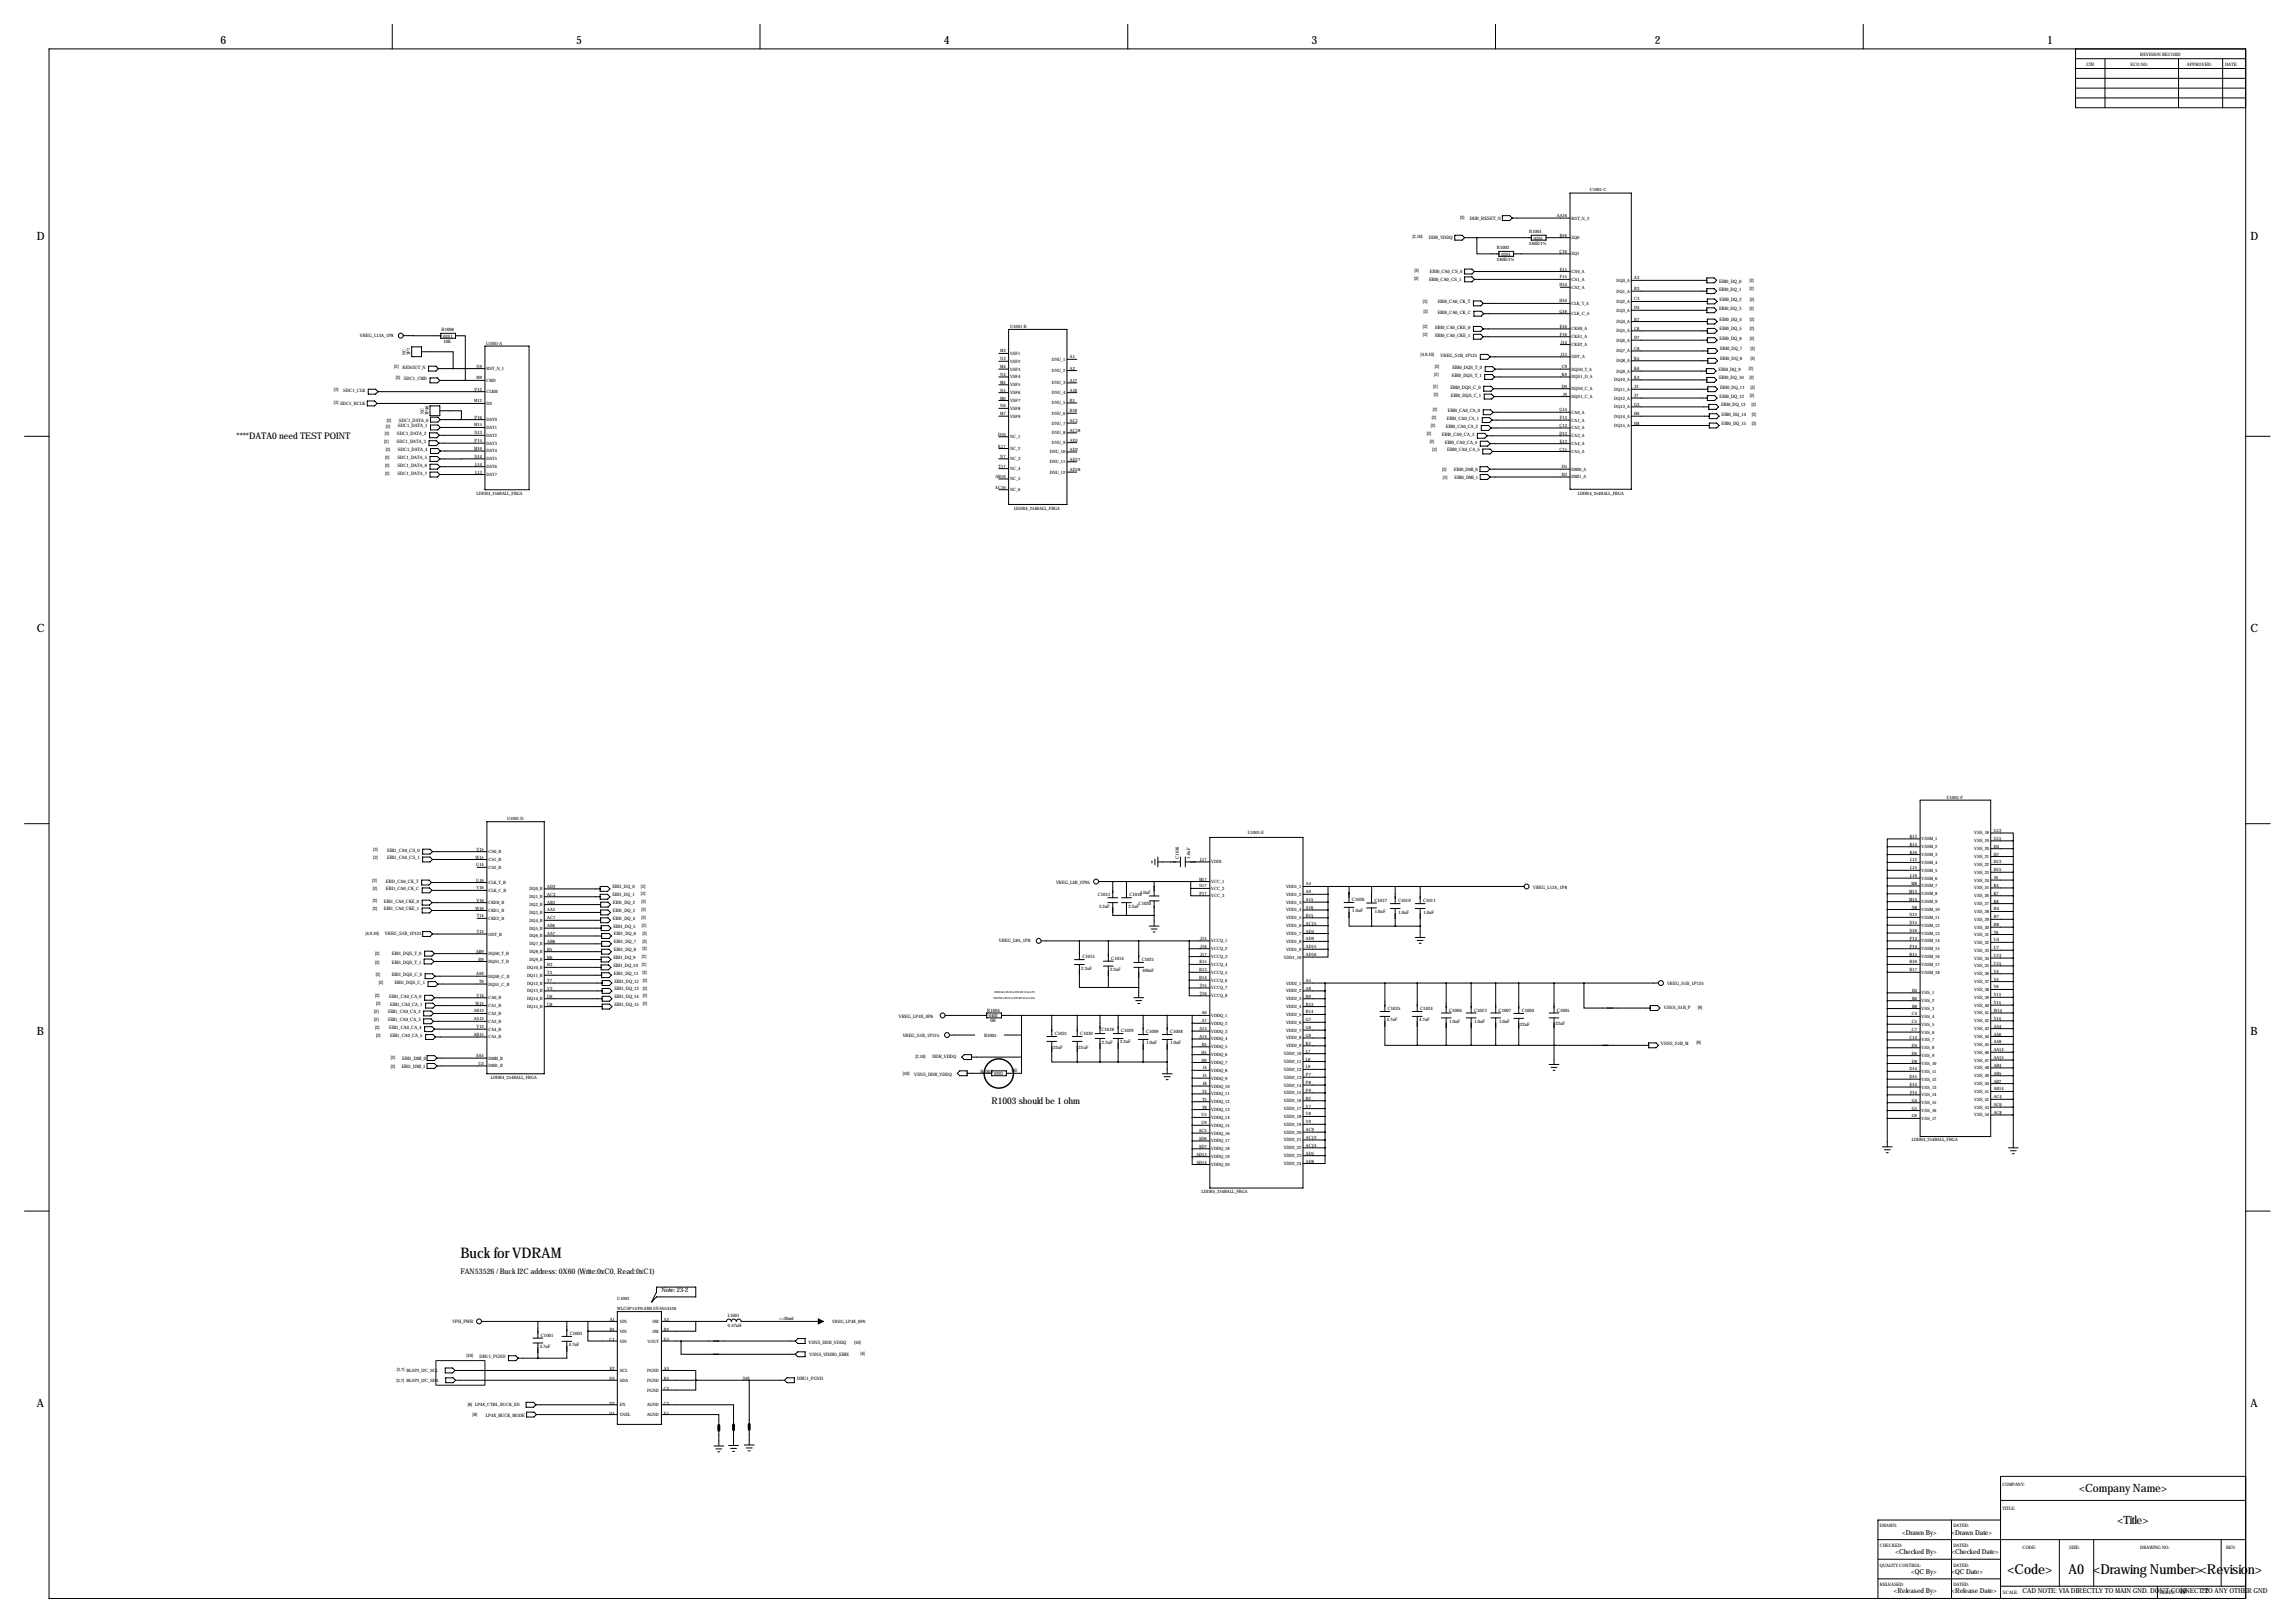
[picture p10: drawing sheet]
<svg xmlns="http://www.w3.org/2000/svg" width="1189mm" height="841mm" viewBox="0 0 1189 841" stroke-linecap="round" stroke-linejoin="round" font-family="sans-serif">
<defs><g id="words">
<text font-size="7.6" x="239" y="652">Buck for VDRAM</text>
<g font-size="7.1">
<text x="1040" y="815">&lt;Code&gt;</text>
<text x="1072" y="815">A0 &lt;Drawing Number&gt;&lt;Revision&gt;</text>
</g>
<g font-size="5.9">
<text x="114" y="23">6</text>
<text x="298" y="23">5</text>
<text x="489" y="23">4</text>
<text x="679" y="23">3</text>
<text x="857" y="23">2</text>
<text x="1060" y="23">1</text>
<text x="19" y="124">D</text>
<text x="1166" y="124">D</text>
<text x="19" y="328">C</text>
<text x="1166" y="328">C</text>
<text x="19" y="536">B</text>
<text x="1166" y="536">B</text>
<text x="19" y="729">A</text>
<text x="1166" y="729">A</text>
<text x="1077" y="773">&lt;Company Name&gt;</text>
<text x="1097" y="789">&lt;Title&gt;</text>
</g>
<g font-size="4.7">
<text x="123" y="227">****DATA0 need TEST POINT</text>
<text x="514" y="572">R1003 should be 1 ohm</text>
</g>
<g font-size="4">
<text x="239" y="660">FAN53526 / Buck I2C address: 0X60 (W</text>
<text x="304" y="660">rite:0xC0, Read:0xC1)</text>
</g>
<g font-size="3.6">
<text x="985" y="795">&lt;Drawn By&gt;</text>
<text x="1011" y="795">&lt;Drawn Date&gt;</text>
<text x="982" y="805">&lt;Checked By&gt;</text>
<text x="1011" y="805">&lt;Checked Date&gt;</text>
<text x="990" y="815">&lt;QC By&gt;</text>
<text x="1011" y="815">&lt;QC Date&gt;</text>
<text x="981" y="825">&lt;Released By&gt;</text>
<text x="1011" y="825">&lt;Release Date&gt;</text>
<text x="1048" y="825">CAD NOTE: VIA DIRECTLY TO MAIN GND. DON'T CONNECT TO ANY OTHER GND</text>
<text x="1129" y="825">10</text>
<text x="1140" y="825">22</text>
</g>
<text font-size="3.3" x="343" y="669">Note: 23-2</text>
<g font-size="2.4">
<text x="1109" y="29">REVISION RECORD</text>
<text x="1081" y="34">LTR</text>
<text x="1104" y="34">ECO NO:</text>
<text x="1133" y="34">APPROVED:</text>
<text x="1153" y="34">DATE:</text>
<text x="756" y="114">[2]</text>
<text x="761" y="114">DDR_RESET_N</text>
<text x="732" y="123">[2,10]</text>
<text x="740" y="124">DDR_VDDQ</text>
<text x="792" y="121">R1001</text>
<text x="795" y="124">0201</text>
<text x="775" y="129">R1002</text>
<text x="792" y="127">240R/1%</text>
<text x="775" y="135">240R/1%</text>
<text x="778" y="133">0201</text>
<text x="733" y="141">[2]</text>
<text x="741" y="141">EBI0_CA0_CS_0</text>
<text x="733" y="145">[2]</text>
<text x="740" y="146">EBI0_CA0_CS_1</text>
<text x="891" y="146">EBI0_DQ_0</text>
<text x="906" y="146">[2]</text>
<text x="891" y="151">EBI0_DQ_1</text>
<text x="891" y="156">EBI0_DQ_2</text>
<text x="906" y="150">[2]</text>
<text x="906" y="156">[2]</text>
<text x="737" y="157">[2]</text>
<text x="745" y="157">EBI0_CA0_CK_T</text>
<text x="891" y="160">EBI0_DQ_3</text>
<text x="906" y="160">[2]</text>
<text x="737" y="162">[2]</text>
<text x="745" y="162">EBI0_CA0_CK_C</text>
<text x="891" y="166">EBI0_DQ_4</text>
<text x="906" y="166">[2]</text>
<text x="229" y="172">R1006</text>
<text x="737" y="170">[2]</text>
<text x="737" y="174">[2]</text>
<text x="743" y="170">EBI0_CA0_CKE_0</text>
<text x="891" y="171">EBI0_DQ_5</text>
<text x="906" y="171">[2]</text>
<text x="186" y="175">VREG_L13A_1P8</text>
<text x="230" y="175">0201</text>
<text x="230" y="178">10K</text>
<text x="743" y="174">EBI0_CA0_CKE_1</text>
<text x="891" y="176">EBI0_DQ_6</text>
<text x="906" y="176">[2]</text>
<text x="736" y="184">[4,9,10]</text>
<text x="746" y="185">VREG_S1B_1P125</text>
<text x="891" y="182">EBI0_DQ_7</text>
<text x="907" y="181">[2]</text>
<text x="204" y="190">[2]</text>
<text x="209" y="191">RESOUT_N</text>
<text x="743" y="191">[2]</text>
<text x="752" y="191">EBI0_DQS_T_0</text>
<text x="890" y="192">EBI0_DQ_9</text>
<text x="891" y="187">EBI0_DQ_8</text>
<text x="906" y="192">[2]</text>
<text x="907" y="187">[2]</text>
<text x="205" y="197">[2]</text>
<text x="209" y="197">SDC1_CMD</text>
<text x="743" y="195">[2]</text>
<text x="752" y="195">EBI0_DQS_T_1</text>
<text x="891" y="197">EBI0_DQ_10</text>
<text x="906" y="196">[2]</text>
<text x="173" y="202">[2]</text>
<text x="178" y="203">SDC1_CLK</text>
<text x="742" y="201">[2]</text>
<text x="751" y="201">EBI0_DQS_C_0</text>
<text x="891" y="201">EBI0_DQ_11</text>
<text x="907" y="201">[2]</text>
<text x="173" y="209">[2] SDC1_RCLK</text>
<text x="743" y="205">[2]</text>
<text x="752" y="205">EBI0_DQS_C_1</text>
<text x="891" y="206">EBI0_DQ_12</text>
<text x="906" y="206">[2]</text>
<text x="742" y="213">[2]</text>
<text x="750" y="214">EBI0_CA0_CA_0</text>
<text x="892" y="210">EBI0_DQ_13</text>
<text x="892" y="215">EBI0_DQ_14</text>
<text x="907" y="210">[2]</text>
<text x="907" y="215">[2]</text>
<text x="200" y="221">[2]</text>
<text x="200" y="219">[2]</text>
<text x="206" y="221">SDC1_DATA_1</text>
<text x="207" y="219">SDC1_DATA_0</text>
<text x="741" y="221">[2]</text>
<text x="742" y="217">[2]</text>
<text x="749" y="222">EBI0_CA0_CA_2</text>
<text x="749" y="218">EBI0_CA0_CA_1</text>
<text x="892" y="220">EBI0_DQ_15</text>
<text x="907" y="220">[2]</text>
<text x="199" y="226">[2]</text>
<text x="206" y="225">SDC1_DATA_2</text>
<text x="739" y="225">[2]</text>
<text x="747" y="226">EBI0_CA0_CA_3</text>
<text x="199" y="230">[2]</text>
<text x="200" y="234">[2]</text>
<text x="205" y="230">SDC1_DATA_3</text>
<text x="206" y="234">SDC1_DATA_4</text>
<text x="741" y="229">[2]</text>
<text x="742" y="233">[2]</text>
<text x="748" y="230">EBI0_CA0_CA_4</text>
<text x="750" y="234">EBI0_CA0_CA_5</text>
<text x="200" y="238">[2]</text>
<text x="206" y="238">SDC1_DATA_5</text>
<text x="200" y="242">[2]</text>
<text x="200" y="246">[2]</text>
<text x="206" y="242">SDC1_DATA_6</text>
<text x="206" y="246">SDC1_DATA_7</text>
<text x="747" y="244">[2]</text>
<text x="753" y="244">EBI0_DMI_0</text>
<text x="747" y="248">[2]</text>
<text x="753" y="248">EBI0_DMI_1</text>
<text x="193" y="441">[2]</text>
<text x="201" y="441">EBI1_CA0_CS_0</text>
<text x="193" y="445">[2]</text>
<text x="201" y="445">EBI1_CA0_CS_1</text>
<text x="611" y="445" transform="rotate(-90 611 445)">C1016</text>
<text x="617" y="445" transform="rotate(-90 617 445)">1.0uF</text>
<text x="193" y="457">[2]</text>
<text x="193" y="461">[2]</text>
<text x="200" y="461">EBI1_CA0_CK_C</text>
<text x="200" y="457">EBI1_CA0_CK_T</text>
<text x="317" y="460">EBI1_DQ_0</text>
<text x="332" y="460">[2]</text>
<text x="547" y="458">VREG_L4B_2P95</text>
<text x="794" y="460">VREG_L13A_1P8</text>
<text x="193" y="467">[2]</text>
<text x="199" y="468">EBI1_CA0_CKE_0</text>
<text x="317" y="464">EBI1_DQ_1</text>
<text x="332" y="464">[2]</text>
<text x="332" y="468">[2]</text>
<text x="569" y="464">C1013</text>
<text x="585" y="464">C1018</text>
<text x="591" y="463">1.0uF</text>
<text x="700" y="467">C1026</text>
<text x="712" y="467">C1027</text>
<text x="724" y="467">C1010</text>
<text x="737" y="467">C1011</text>
<text x="193" y="471">[2]</text>
<text x="199" y="472">EBI1_CA0_CKE_1</text>
<text x="318" y="468">EBI1_DQ_2</text>
<text x="318" y="472">EBI1_DQ_3</text>
<text x="332" y="472">[2]</text>
<text x="569" y="470">2.2uF</text>
<text x="585" y="470">2.2uF</text>
<text x="590" y="469">C1020</text>
<text x="701" y="473">1.0uF</text>
<text x="712" y="473">1.0uF</text>
<text x="724" y="473">1.0uF</text>
<text x="737" y="473">1.0uF</text>
<text x="318" y="476">EBI1_DQ_4</text>
<text x="332" y="476">[2]</text>
<text x="189" y="484">[4,9,10]</text>
<text x="199" y="485">VREG_S1B_1P125</text>
<text x="318" y="480">EBI1_DQ_5</text>
<text x="318" y="485">EBI1_DQ_6</text>
<text x="333" y="480">[2]</text>
<text x="333" y="484">[2]</text>
<text x="318" y="489">EBI1_DQ_7</text>
<text x="333" y="488">[2]</text>
<text x="517" y="488">VREG_L8A_1P8</text>
<text x="194" y="495">[2]</text>
<text x="203" y="495">EBI1_DQS_T_0</text>
<text x="318" y="497">EBI1_DQ_9</text>
<text x="318" y="493">EBI1_DQ_8</text>
<text x="333" y="496">[2]</text>
<text x="333" y="492">[2]</text>
<text x="561" y="496">C1015</text>
<text x="576" y="497">C1014</text>
<text x="591" y="498">C1021</text>
<text x="194" y="499">[2]</text>
<text x="203" y="499">EBI1_DQS_T_1</text>
<text x="318" y="501">EBI1_DQ_10 [2]</text>
<text x="560" y="502">2.2uF</text>
<text x="575" y="503">2.2uF</text>
<text x="592" y="504">100nF</text>
<text x="195" y="505">[2]</text>
<text x="196" y="510">[2]</text>
<text x="203" y="506">EBI1_DQS_C_0</text>
<text x="204" y="510">EBI1_DQS_C_1</text>
<text x="318" y="505">EBI1_DQ_11</text>
<text x="318" y="509">EBI1_DQ_12 [2]</text>
<text x="333" y="504">[2]</text>
<text x="864" y="510">VREG_S1B_1P125</text>
<text x="318" y="513">EBI1_DQ_13 [2]</text>
<text x="194" y="517">[2]</text>
<text x="195" y="521">[2]</text>
<text x="202" y="517">EBI1_CA0_CA_0</text>
<text x="202" y="521">EBI1_CA0_CA_1</text>
<text x="318" y="517">EBI1_DQ_14 [2]</text>
<text x="318" y="521">EBI1_DQ_15 [2]</text>
<text x="194" y="525">[2]</text>
<text x="201" y="525">EBI1_CA0_CA_2</text>
<text x="466" y="527">VREG_LP4X_0P6</text>
<text x="511" y="524">R1004</text>
<text x="719" y="523">C1025</text>
<text x="736" y="523">C1024</text>
<text x="751" y="524">C1006</text>
<text x="764" y="524">C1023</text>
<text x="776" y="524">C1007</text>
<text x="788" y="524">C1004</text>
<text x="807" y="524">C1005</text>
<text x="862" y="523">VSNS_S1B_P</text>
<text x="880" y="523">[9]</text>
<text x="194" y="529">[2]</text>
<text x="194" y="533">[2]</text>
<text x="201" y="529">EBI1_CA0_CA_3</text>
<text x="202" y="533">EBI1_CA0_CA_4</text>
<text x="513" y="530">0R</text>
<text x="718" y="529">4.7uF</text>
<text x="735" y="529">4.7uF</text>
<text x="751" y="530">1.0uF</text>
<text x="764" y="530">1.0uF</text>
<text x="777" y="530">1.0uF</text>
<text x="787" y="531">22uF</text>
<text x="806" y="531">22uF</text>
<text x="195" y="537">[2]</text>
<text x="202" y="537">EBI1_CA0_CA_5</text>
<text x="468" y="537">VREG_S1B_1P125</text>
<text x="510" y="537">R1005</text>
<text x="546" y="536">C1031</text>
<text x="560" y="536">C1030</text>
<text x="571" y="534">C1028</text>
<text x="581" y="535">C1029</text>
<text x="594" y="535">C1009</text>
<text x="606" y="535">C1008</text>
<text x="546" y="543">22uF</text>
<text x="559" y="543">22uF</text>
<text x="571" y="541">2.2uF</text>
<text x="580" y="540">2.2uF</text>
<text x="594" y="541">1.0uF</text>
<text x="606" y="541">1.0uF</text>
<text x="860" y="541">VSNS_S1B_M</text>
<text x="879" y="541">[9]</text>
<text x="202" y="549">[2]</text>
<text x="208" y="549">EBI1_DMI_0</text>
<text x="474" y="548">[2,10]</text>
<text x="483" y="548">DDR_VDDQ</text>
<text x="202" y="553">[2]</text>
<text x="208" y="553">EBI1_DMI_1</text>
<text x="468" y="557">[10]</text>
<text x="474" y="557">VSNS_DDR_VDDQ</text>
<text x="508" y="556">R1003</text>
<text x="515" y="557">0201</text>
<text x="524" y="555">0R</text>
<text x="377" y="682">L1001</text>
<text x="234" y="685">VPH_PW</text>
<text x="244" y="685">R</text>
<text x="377" y="687">0.47uH</text>
<text x="280" y="692">C1001</text>
<text x="295" y="691">C1003</text>
<text x="442" y="696">[10]</text>
<text x="280" y="698">4.7uF</text>
<text x="295" y="697">4.7uF</text>
<text x="419" y="696">VSNS_DDR_VDDQ</text>
<text x="446" y="702">[4]</text>
<text x="242" y="703">[10]</text>
<text x="248" y="704">DBU1_PGND</text>
<text x="419" y="702">VSNS_VDDIO_EBIX</text>
<text x="385" y="715">[10]</text>
<text x="413" y="715">DBU1_PGND</text>
<text x="245" y="734">[8]</text>
<text x="252" y="734">LP4X_BUCK_MODE</text>
<text x="1037" y="770">COMPANY:</text>
<text x="1037" y="782">TITLE:</text>
<text x="974" y="791">DRAW</text>
<text x="981" y="791">N:</text>
<text x="1012" y="791">DATED:</text>
<text x="974" y="801">CHECKED:</text>
<text x="1012" y="801">DATED:</text>
<text x="1048" y="803">CODE:</text>
<text x="1072" y="803">SIZE:</text>
<text x="1109" y="803">DRAW</text>
<text x="1116" y="803">ING NO:</text>
<text x="1153" y="803">REV:</text>
<text x="974" y="811">QUALITY CONTROL:</text>
<text x="1012" y="811">DATED:</text>
<text x="974" y="822">RELEASED:</text>
<text x="1012" y="822">DATED:</text>
<text x="1038" y="825">SCALE:</text>
<text x="1119" y="825">SHEET:</text>
<text x="1130" y="825">OF</text>
</g>
<g font-size="2.3">
<text x="824" y="99">U1001-C</text>
<text x="807" y="112">AA16</text>
<text x="814" y="114">RST_N_2</text>
<text x="808" y="123">B16</text>
<text x="814" y="124">ZQ0</text>
<text x="808" y="131">C16</text>
<text x="814" y="132">ZQ1</text>
<text x="808" y="140">E15</text>
<text x="814" y="141">CS0_A</text>
<text x="808" y="148">H14</text>
<text x="808" y="144">F15</text>
<text x="814" y="145">CS1_A</text>
<text x="814" y="150">CS2_A</text>
<text x="837" y="146">DQ0_A</text>
<text x="847" y="145">A3</text>
<text x="837" y="152">DQ1_A</text>
<text x="847" y="150">B3</text>
<text x="847" y="156">C3</text>
<text x="808" y="157">H16</text>
<text x="808" y="162">G16</text>
<text x="814" y="158">CLK_T_A</text>
<text x="837" y="157">DQ2_A</text>
<text x="837" y="161">DQ3_A</text>
<text x="847" y="160">D3</text>
<text x="814" y="163">CLK_C_A</text>
<text x="837" y="167">DQ4_A</text>
<text x="847" y="166">B7</text>
<text x="523" y="170">U1001-B</text>
<text x="808" y="170">E16</text>
<text x="808" y="174">F16</text>
<text x="814" y="171">CKE0_A</text>
<text x="837" y="172">DQ5_A</text>
<text x="847" y="171">C6</text>
<text x="252" y="178">U1001-A</text>
<text x="808" y="178">J14</text>
<text x="814" y="175">CKE1_A</text>
<text x="814" y="179">CKE2_A</text>
<text x="837" y="177">DQ6_A</text>
<text x="847" y="176">D7</text>
<text x="210" y="184" transform="rotate(-90 210 184)">NC</text>
<text x="213" y="184" transform="rotate(-90 213 184)">TP7</text>
<text x="518" y="183">M3</text>
<text x="523" y="184">VSF1</text>
<text x="554" y="186">A1</text>
<text x="808" y="184">J13</text>
<text x="814" y="186">ODT_A</text>
<text x="837" y="183">DQ7_A</text>
<text x="847" y="181">C8</text>
<text x="247" y="190">N9</text>
<text x="252" y="192">RST_N_1</text>
<text x="518" y="191">M4</text>
<text x="518" y="187">N3</text>
<text x="523" y="188">VSF2</text>
<text x="523" y="192">VSF3</text>
<text x="545" y="187">DNU_1</text>
<text x="554" y="191">A2</text>
<text x="809" y="191">C9</text>
<text x="814" y="192">DQS0_T_A</text>
<text x="837" y="188">DQ8_A</text>
<text x="847" y="186">K5</text>
<text x="847" y="192">K6</text>
<text x="247" y="197">M9</text>
<text x="252" y="198">CMD</text>
<text x="518" y="195">N4</text>
<text x="523" y="196">VSF4</text>
<text x="545" y="193">DNU_2</text>
<text x="554" y="198">A17</text>
<text x="809" y="195">K9</text>
<text x="814" y="196">DQS1_D_A</text>
<text x="836" y="198">DQ10_A</text>
<text x="837" y="193">DQ9_A</text>
<text x="847" y="196">K3</text>
<text x="246" y="202">P12</text>
<text x="252" y="204">CLKM</text>
<text x="518" y="199">M5</text>
<text x="518" y="203">N5</text>
<text x="523" y="200">VSF5</text>
<text x="545" y="199">DNU_3</text>
<text x="554" y="203">A18</text>
<text x="809" y="201">D9</text>
<text x="814" y="202">DQS0_C_A</text>
<text x="836" y="202">DQ11_A</text>
<text x="847" y="201">J3</text>
<text x="246" y="208">M12</text>
<text x="252" y="210">DS</text>
<text x="518" y="207">M6</text>
<text x="523" y="204">VSF6</text>
<text x="523" y="208">VSF7</text>
<text x="545" y="204">DNU_4</text>
<text x="545" y="209">DNU_5</text>
<text x="554" y="208">B1</text>
<text x="810" y="205">J9</text>
<text x="814" y="206">DQS1_C_A</text>
<text x="836" y="207">DQ12_A</text>
<text x="847" y="206">J7</text>
<text x="220" y="214" transform="rotate(-90 220 214)">NC</text>
<text x="222" y="215" transform="rotate(-90 222 215)">TP46</text>
<text x="518" y="215">M7</text>
<text x="518" y="211">N6</text>
<text x="523" y="212">VSF8</text>
<text x="545" y="215">DNU_6</text>
<text x="554" y="214">B18</text>
<text x="808" y="213">G14</text>
<text x="814" y="214">CA0_A</text>
<text x="836" y="212">DQ13_A</text>
<text x="847" y="210">G3</text>
<text x="847" y="215">H6</text>
<text x="246" y="221">M15</text>
<text x="246" y="217">P16</text>
<text x="252" y="218">DAT0</text>
<text x="523" y="216">VSF9</text>
<text x="545" y="220">DNU_7</text>
<text x="554" y="219">AC1</text>
<text x="808" y="221">C13</text>
<text x="808" y="217">F13</text>
<text x="814" y="218">CA1_A</text>
<text x="836" y="216">DQ14_A</text>
<text x="836" y="221">DQ15_A</text>
<text x="847" y="220">H8</text>
<text x="246" y="225">N13</text>
<text x="252" y="222">DAT1</text>
<text x="252" y="226">DAT2</text>
<text x="517" y="226">D16</text>
<text x="523" y="227">NC_1</text>
<text x="545" y="225">DNU_8</text>
<text x="554" y="224">AC18</text>
<text x="808" y="225">D13</text>
<text x="814" y="222">CA2_A</text>
<text x="814" y="227">CA3_A</text>
<text x="246" y="233">M16</text>
<text x="246" y="229">P15</text>
<text x="252" y="230">DAT3</text>
<text x="517" y="232">K17</text>
<text x="523" y="233">NC_2</text>
<text x="545" y="230">DNU_9</text>
<text x="554" y="229">AD1</text>
<text x="554" y="234">AD2</text>
<text x="808" y="233">C15</text>
<text x="808" y="229">E13</text>
<text x="814" y="231">CA4_A</text>
<text x="246" y="237">N14</text>
<text x="252" y="234">DAT4</text>
<text x="252" y="238">DAT5</text>
<text x="518" y="237">N7</text>
<text x="523" y="238">NC_3</text>
<text x="544" y="235">DNU_10</text>
<text x="544" y="240">DNU_11</text>
<text x="554" y="239">AD17</text>
<text x="814" y="235">CA5_A</text>
<text x="246" y="241">L14</text>
<text x="246" y="245">L13</text>
<text x="252" y="243">DAT6</text>
<text x="517" y="242">T17</text>
<text x="523" y="244">NC_4</text>
<text x="544" y="245">DNU_12</text>
<text x="554" y="244">AD18</text>
<text x="809" y="242">D5</text>
<text x="814" y="244">DMI0_A</text>
<text x="252" y="247">DAT7</text>
<text x="516" y="248">AB16</text>
<text x="523" y="249">NC_5</text>
<text x="809" y="247">H3</text>
<text x="814" y="248">DMI1_A</text>
<text x="247" y="256">LDDR4_254BALL_FBGA</text>
<text x="516" y="253">AC16</text>
<text x="523" y="254">NC_6</text>
<text x="817" y="256">LDDR4_254BALL_FBGA</text>
<text x="525" y="264">LDDR4_254BALL_FBGA</text>
<text x="1009" y="414">U1001-F</text>
<text x="263" y="425">U1001-D</text>
<text x="646" y="432">U1001-E</text>
<text x="1033" y="431">G13</text>
<text x="989" y="434">K13</text>
<text x="995" y="435">VSSM_1</text>
<text x="1023" y="432">VSS_18</text>
<text x="1023" y="436">VSS_19</text>
<text x="1033" y="435">G15</text>
<text x="247" y="441">Y15</text>
<text x="253" y="442">CS0_B</text>
<text x="989" y="438">K14</text>
<text x="989" y="442">K16</text>
<text x="995" y="439">VSSM_2</text>
<text x="995" y="443">VSSM_3</text>
<text x="1023" y="440">VSS_20</text>
<text x="1033" y="439">H4</text>
<text x="1033" y="443">H7</text>
<text x="246" y="445">W</text>
<text x="247" y="449">U14</text>
<text x="248" y="445">15</text>
<text x="253" y="446">CS1_B</text>
<text x="622" y="446">L17</text>
<text x="627" y="447">VDDI</text>
<text x="990" y="446">L12</text>
<text x="995" y="447">VSSM_4</text>
<text x="1023" y="444">VSS_21</text>
<text x="1023" y="448">VSS_22</text>
<text x="1033" y="447">H13</text>
<text x="253" y="450">CS2_B</text>
<text x="990" y="450">L15</text>
<text x="990" y="454">L16</text>
<text x="995" y="452">VSSM_5</text>
<text x="995" y="456">VSSM_6</text>
<text x="1023" y="453">VSS_23</text>
<text x="1033" y="451">H15</text>
<text x="1033" y="455">J6</text>
<text x="247" y="457">U16</text>
<text x="247" y="461">V16</text>
<text x="253" y="458">CLK_T_B</text>
<text x="253" y="462">CLK_C_B</text>
<text x="274" y="461">DQ0_B</text>
<text x="283" y="460">AD3</text>
<text x="621" y="456">M17</text>
<text x="621" y="460">N17</text>
<text x="627" y="457">VCC_1</text>
<text x="627" y="461">VCC_2</text>
<text x="666" y="460">VDD1_1</text>
<text x="677" y="459">A4</text>
<text x="990" y="458">M8</text>
<text x="995" y="460">VSSM_7</text>
<text x="1023" y="457">VSS_24</text>
<text x="1023" y="461">VSS_25</text>
<text x="1033" y="459">K4</text>
<text x="247" y="467">Y16</text>
<text x="274" y="465">DQ1_B</text>
<text x="283" y="464">AC3</text>
<text x="621" y="463">P17</text>
<text x="627" y="465">VCC_3</text>
<text x="666" y="464">VDD1_2</text>
<text x="677" y="463">A9</text>
<text x="677" y="467">A15</text>
<text x="989" y="462">M13</text>
<text x="989" y="467">M14</text>
<text x="995" y="464">VSSM_8</text>
<text x="995" y="468">VSSM_9</text>
<text x="1023" y="465">VSS_26</text>
<text x="1033" y="463">K7</text>
<text x="1033" y="468">K8</text>
<text x="246" y="471">W</text>
<text x="248" y="471">16</text>
<text x="253" y="468">CKE0_B</text>
<text x="253" y="472">CKE1_B</text>
<text x="274" y="469">DQ2_B</text>
<text x="274" y="473">DQ3_B</text>
<text x="283" y="468">AB3</text>
<text x="283" y="472">AA3</text>
<text x="666" y="468">VDD1_3</text>
<text x="666" y="472">VDD1_4</text>
<text x="677" y="471">A16</text>
<text x="990" y="471">N8</text>
<text x="995" y="472">VSSM_10</text>
<text x="1023" y="469">VSS_27</text>
<text x="1023" y="473">VSS_28</text>
<text x="1033" y="472">R4</text>
<text x="247" y="475">T14</text>
<text x="253" y="476">CKE2_B</text>
<text x="274" y="477">DQ4_B</text>
<text x="283" y="476">AC7</text>
<text x="666" y="476">VDD1_5</text>
<text x="677" y="475">B15</text>
<text x="677" y="479">AC15</text>
<text x="989" y="475">N12</text>
<text x="989" y="479">N15</text>
<text x="995" y="476">VSSM_11</text>
<text x="995" y="480">VSSM_12</text>
<text x="1023" y="477">VSS_29</text>
<text x="1033" y="476">R7</text>
<text x="1033" y="480">R8</text>
<text x="247" y="483">T13</text>
<text x="253" y="485">ODT_B</text>
<text x="274" y="482">DQ5_B</text>
<text x="274" y="486">DQ6_B</text>
<text x="283" y="480">AB6</text>
<text x="283" y="484">AA7</text>
<text x="666" y="480">VDD1_6</text>
<text x="666" y="484">VDD1_7</text>
<text x="677" y="483">AD4</text>
<text x="989" y="483">N16</text>
<text x="995" y="484">VSSM_13</text>
<text x="1023" y="485">VSS_31</text>
<text x="1023" y="481">VSS_30</text>
<text x="1033" y="484">T6</text>
<text x="274" y="490">DQ7_B</text>
<text x="283" y="488">AB8</text>
<text x="622" y="487">J15</text>
<text x="622" y="491">J16</text>
<text x="627" y="488">VCCQ_1</text>
<text x="666" y="488">VDD1_8</text>
<text x="677" y="487">AD9</text>
<text x="677" y="491">AD15</text>
<text x="989" y="487">P13</text>
<text x="989" y="491">P14</text>
<text x="995" y="488">VSSM_14</text>
<text x="1023" y="489">VSS_32</text>
<text x="1033" y="488">U4</text>
<text x="1033" y="492">U7</text>
<text x="247" y="493">AB9</text>
<text x="248" y="498">R9</text>
<text x="253" y="495">DQS0_T_B</text>
<text x="274" y="494">DQ8_B</text>
<text x="274" y="498">DQ9_B</text>
<text x="283" y="492">R5</text>
<text x="283" y="496">R6</text>
<text x="622" y="495">J17</text>
<text x="627" y="492">VCCQ_2</text>
<text x="627" y="496">VCCQ_3</text>
<text x="665" y="497">VDD1_10</text>
<text x="666" y="492">VDD1_9</text>
<text x="677" y="495">AD16</text>
<text x="989" y="495">R15</text>
<text x="995" y="492">VSSM_15</text>
<text x="995" y="496">VSSM_16</text>
<text x="1023" y="493">VSS_33</text>
<text x="1023" y="497">VSS_34</text>
<text x="1033" y="496">U13</text>
<text x="253" y="499">DQS1_T_B</text>
<text x="273" y="502">DQ10_B</text>
<text x="283" y="501">R3</text>
<text x="621" y="503">R13</text>
<text x="621" y="499">K15</text>
<text x="627" y="500">VCCQ_4</text>
<text x="989" y="499">R16</text>
<text x="989" y="503">R17</text>
<text x="995" y="500">VSSM_17</text>
<text x="1023" y="501">VSS_35</text>
<text x="1033" y="500">U15</text>
<text x="1033" y="504">V4</text>
<text x="247" y="505">AA9</text>
<text x="248" y="509">T9</text>
<text x="253" y="506">DQS0_C_B</text>
<text x="273" y="506">DQ11_B</text>
<text x="273" y="510">DQ12_B</text>
<text x="283" y="505">T3</text>
<text x="283" y="509">T7</text>
<text x="621" y="507">R14</text>
<text x="627" y="504">VCCQ_5</text>
<text x="627" y="508">VCCQ_6</text>
<text x="666" y="510">VDD2_1</text>
<text x="677" y="509">A5</text>
<text x="995" y="504">VSSM_18</text>
<text x="1023" y="505">VSS_36</text>
<text x="1023" y="509">VSS_37</text>
<text x="1033" y="508">V5</text>
<text x="253" y="510">DQS1_C_B</text>
<text x="273" y="514">DQ13_B</text>
<text x="283" y="513">V3</text>
<text x="622" y="511">T15</text>
<text x="622" y="515">T16</text>
<text x="627" y="513">VCCQ_7</text>
<text x="666" y="514">VDD2_2</text>
<text x="677" y="513">A8</text>
<text x="991" y="514">B4</text>
<text x="995" y="515">VSS_1</text>
<text x="1023" y="513">VSS_38</text>
<text x="1033" y="512">V6</text>
<text x="246" y="520">W</text>
<text x="247" y="516">V14</text>
<text x="248" y="520">13</text>
<text x="253" y="518">CA0_B</text>
<text x="253" y="522">CA1_B</text>
<text x="273" y="518">DQ14_B</text>
<text x="283" y="517">U6</text>
<text x="283" y="521">U8</text>
<text x="627" y="517">VCCQ_8</text>
<text x="666" y="518">VDD2_3</text>
<text x="677" y="517">B9</text>
<text x="677" y="521">B13</text>
<text x="991" y="518">B6</text>
<text x="991" y="522">B8</text>
<text x="995" y="519">VSS_2</text>
<text x="1023" y="517">VSS_39</text>
<text x="1023" y="521">VSS_40</text>
<text x="1033" y="516">V13</text>
<text x="1033" y="520">V15</text>
<text x="245" y="524">AB13</text>
<text x="253" y="526">CA2_B</text>
<text x="273" y="522">DQ15_B</text>
<text x="512" y="527">0402</text>
<text x="623" y="525">A6</text>
<text x="627" y="527">VDDQ_1</text>
<text x="666" y="522">VDD2_4</text>
<text x="666" y="526">VDD2_5</text>
<text x="677" y="525">B14</text>
<text x="990" y="526">C4</text>
<text x="995" y="523">VSS_3</text>
<text x="995" y="527">VSS_4</text>
<text x="1023" y="525">VSS_41</text>
<text x="1033" y="524">W</text>
<text x="1035" y="524">14</text>
<text x="245" y="529">AA13</text>
<text x="247" y="533">Y13</text>
<text x="253" y="530">CA3_B</text>
<text x="253" y="534">CA4_B</text>
<text x="621" y="534">A13</text>
<text x="623" y="530">A7</text>
<text x="627" y="531">VDDQ_2</text>
<text x="666" y="530">VDD2_6</text>
<text x="677" y="529">G7</text>
<text x="677" y="533">G8</text>
<text x="990" y="530">C5</text>
<text x="995" y="531">VSS_5</text>
<text x="1023" y="530">VSS_42</text>
<text x="1023" y="534">VSS_43</text>
<text x="1033" y="528">Y14</text>
<text x="1033" y="532">AA4</text>
<text x="245" y="537">AB15</text>
<text x="253" y="538">CA5_B</text>
<text x="621" y="538">A14</text>
<text x="627" y="535">VDDQ_3</text>
<text x="627" y="539">VDDQ_4</text>
<text x="666" y="534">VDD2_7</text>
<text x="666" y="538">VDD2_8</text>
<text x="677" y="537">G9</text>
<text x="989" y="538">C14</text>
<text x="990" y="534">C7</text>
<text x="995" y="535">VSS_6</text>
<text x="995" y="539">VSS_7</text>
<text x="1023" y="538">VSS_44</text>
<text x="1033" y="536">AA6</text>
<text x="622" y="546">H5</text>
<text x="623" y="542">B5</text>
<text x="627" y="543">VDDQ_5</text>
<text x="666" y="542">VDD2_9</text>
<text x="677" y="541">K2</text>
<text x="677" y="545">L7</text>
<text x="990" y="542">D4</text>
<text x="995" y="543">VSS_8</text>
<text x="1023" y="542">VSS_45</text>
<text x="1023" y="546">VSS_46</text>
<text x="1033" y="540">AA8</text>
<text x="1033" y="545">AA14</text>
<text x="247" y="548">AA5</text>
<text x="248" y="552">U3</text>
<text x="253" y="549">DMI0_B</text>
<text x="622" y="550">H9</text>
<text x="627" y="547">VDDQ_6</text>
<text x="627" y="551">VDDQ_7</text>
<text x="665" y="547">VDD2_10</text>
<text x="665" y="551">VDD2_11</text>
<text x="677" y="549">L8</text>
<text x="990" y="546">D6</text>
<text x="990" y="550">D8</text>
<text x="995" y="548">VSS_9</text>
<text x="995" y="552">VSS_10</text>
<text x="1023" y="550">VSS_47</text>
<text x="1033" y="549">AA15</text>
<text x="253" y="553">DMI1_B</text>
<text x="623" y="554">J4</text>
<text x="623" y="558">J5</text>
<text x="627" y="555">VDDQ_8</text>
<text x="665" y="555">VDD2_12</text>
<text x="677" y="553">L9</text>
<text x="677" y="557">P7</text>
<text x="989" y="554">D14</text>
<text x="995" y="556">VSS_11</text>
<text x="1023" y="554">VSS_48</text>
<text x="1023" y="558">VSS_49</text>
<text x="1033" y="553">AB4</text>
<text x="1033" y="557">AB5</text>
<text x="254" y="559">LDDR4_254BALL_FBGA</text>
<text x="623" y="562">J8</text>
<text x="627" y="559">VDDQ_9</text>
<text x="627" y="563">VDDQ_10</text>
<text x="665" y="559">VDD2_13</text>
<text x="665" y="563">VDD2_14</text>
<text x="677" y="562">P8</text>
<text x="989" y="558">D15</text>
<text x="989" y="563">E14</text>
<text x="995" y="560">VSS_12</text>
<text x="995" y="564">VSS_13</text>
<text x="1023" y="562">VSS_50</text>
<text x="1033" y="561">AB7</text>
<text x="623" y="566">T4</text>
<text x="627" y="567">VDDQ_11</text>
<text x="665" y="567">VDD2_15</text>
<text x="677" y="566">P9</text>
<text x="677" y="570">R2</text>
<text x="989" y="567">F14</text>
<text x="995" y="568">VSS_14</text>
<text x="1023" y="566">VSS_51</text>
<text x="1033" y="565">AB14</text>
<text x="1033" y="569">AC4</text>
<text x="623" y="570">T5</text>
<text x="623" y="574">T8</text>
<text x="627" y="571">VDDQ_12</text>
<text x="627" y="575">VDDQ_13</text>
<text x="665" y="571">VDD2_16</text>
<text x="665" y="575">VDD2_17</text>
<text x="677" y="574">V7</text>
<text x="990" y="571">G4</text>
<text x="990" y="575">G5</text>
<text x="995" y="572">VSS_15</text>
<text x="1023" y="570">VSS_52</text>
<text x="1023" y="574">VSS_53</text>
<text x="1033" y="573">AC6</text>
<text x="622" y="578">U5</text>
<text x="627" y="580">VDDQ_14</text>
<text x="665" y="579">VDD2_18</text>
<text x="677" y="578">V8</text>
<text x="677" y="582">V9</text>
<text x="990" y="579">G6</text>
<text x="995" y="576">VSS_16</text>
<text x="995" y="580">VSS_17</text>
<text x="1023" y="578">VSS_54</text>
<text x="1033" y="577">AC8</text>
<text x="621" y="586">AC5</text>
<text x="622" y="582">U9</text>
<text x="627" y="584">VDDQ_15</text>
<text x="627" y="588">VDDQ_16</text>
<text x="665" y="583">VDD2_19</text>
<text x="665" y="587">VDD2_20</text>
<text x="677" y="586">AC9</text>
<text x="621" y="590">AD6</text>
<text x="627" y="592">VDDQ_17</text>
<text x="665" y="591">VDD2_21</text>
<text x="677" y="590">AC13</text>
<text x="990" y="591">LDDR4_254BALL_FBGA</text>
<text x="620" y="599">AD13</text>
<text x="621" y="595">AD7</text>
<text x="627" y="596">VDDQ_18</text>
<text x="627" y="600">VDDQ_19</text>
<text x="665" y="595">VDD2_22</text>
<text x="665" y="599">VDD2_23</text>
<text x="677" y="594">AC14</text>
<text x="677" y="598">AD5</text>
<text x="620" y="603">AD14</text>
<text x="627" y="604">VDDQ_20</text>
<text x="665" y="603">VDD2_24</text>
<text x="677" y="602">AD8</text>
<text x="622" y="618">LDDR4_254BALL_FBGA</text>
<text x="320" y="674">U1002</text>
<text x="320" y="679">W</text>
<text x="322" y="679">LCSP15/P0.4/B0.2/FAN53526</text>
<text x="404" y="684">&gt;=30mil</text>
<text x="316" y="684">A1</text>
<text x="316" y="690">B1</text>
<text x="321" y="685">VIN</text>
<text x="338" y="685">SW</text>
<text x="344" y="684">A2</text>
<text x="344" y="690">B2</text>
<text x="431" y="685">VREG_LP4X_0P6</text>
<text x="316" y="695">C1</text>
<text x="321" y="690">VIN</text>
<text x="321" y="695">VIN</text>
<text x="335" y="695">VOUT</text>
<text x="338" y="690">SW</text>
<text x="344" y="695">E3</text>
<text x="206" y="710">[3,7] BLSP2_I2C_SCL</text>
<text x="316" y="710">E2</text>
<text x="321" y="711">SCL</text>
<text x="335" y="711">PGND</text>
<text x="344" y="710">A3</text>
<text x="205" y="716">[3,7] BLSP2_I2C_SDA</text>
<text x="316" y="715">D3</text>
<text x="321" y="716">SDA</text>
<text x="335" y="716">PGND</text>
<text x="344" y="715">B3</text>
<text x="335" y="721">PGND</text>
<text x="344" y="720">C2</text>
<text x="242" y="728">[8] LP4X_CTRL_BUCK_EN</text>
<text x="316" y="728">D2</text>
<text x="321" y="728">EN</text>
<text x="335" y="728">AGND</text>
<text x="344" y="728">C3</text>
<text x="316" y="733">D1</text>
<text x="321" y="733">VSEL</text>
<text x="335" y="733">AGND</text>
<text x="344" y="733">E1</text>
</g>
<g font-size="1.4">
<text x="515" y="515">INSTALL R536 &amp; DNI R535 for LP4</text>
<text x="515" y="517">INSTALL R535 &amp; DNI R536 for LP4x</text>
</g>
</g></defs>
<g fill="none" stroke="#000" stroke-width=".52">
<path d="M203 13v12M394 13v12M584 13v12M775 13v12M965 13v12M25 25h1138v803h-1138zM1075 25v31h88M1075 30h88M1075 35h88M1090 30v26M1129 30v26M1151 30v26"/>
<path d="M1075 41h88M1075 46h88M1075 51h88M778 112h4l1 1-1 1h-4zM783 113h30M813 100h32v153h-32zM754 122h3l2 1-2 1h-3zM759 123h34M759 139h4l1 2-1 1h-4zM765 123v9h11M776 130h8v3h-8zM784 132h29"/>
<path d="M793 122h8v2h-8zM801 123h12M759 143h4l1 2-1 1h-4zM763 156h4l1 1-1 1h-4zM764 141h49M764 145h49M768 157h45M808 149h5M845 145h39M845 151h39M845 156h39M884 144h4l1 1-1 1h-4z"/>
<path d="M884 150h4l1 1-1 1h-4zM884 159h4l1 2-1 1h-4zM884 155h4l2 1-2 1h-4zM209 174h19M213 180h5v5h-5zM228 173h8v2h-8zM236 174h5v23M251 179h23v75h-23zM522 171h31v90h-31zM763 169h4l1 1-1 2h-4zM763 173h4l1 1-1 2h-4zM764 161h3l2 1-2 2h-3z"/>
<path d="M768 170h45M768 174h45M769 162h44M808 178h5M845 161h39M845 167h39M845 171h39M845 176h39M884 170h4l2 1-2 2h-4zM884 165h4l2 2-2 1h-4zM884 175h4l2 1-2 1h-4zM218 182h17v9"/>
<path d="M222 190h4l1 1-1 1h-4zM223 196h4l1 1-1 1h-4zM227 191h24M228 197h23M517 183h5M517 187h5M517 191h5M517 195h5M517 199h5M553 186h5M553 192h5M553 198h5"/>
<path d="M767 184h4l1 1-1 1h-4zM769 194h4l1 1-1 2h-4zM769 190h4l1 1-1 1h-4zM772 185h41M774 195h39M774 191h39M845 182h40M845 187h40M845 192h39M845 197h39M884 191h4l1 1-1 1h-4zM884 196h4l1 1-1 1h-4z"/>
<path d="M885 181h3l2 1-2 1h-3zM885 186h3l2 1-2 1h-3zM190 208h4l1 1-1 1h-4zM191 202h4l1 1-1 1h-4zM195 209h56M196 203h55M223 210h5v5h-5zM223 216h4l1 1-1 2h-4zM228 213h11v4M228 217h23M517 203h5M517 207h5"/>
<path d="M517 212h5M517 216h5M553 203h5M553 209h5M553 214h5M553 219h5M768 216h4l1 2-1 1h-4zM768 212h4l1 2-1 1h-4zM769 200h3l2 1-2 2h-3zM769 204h4l1 1-1 2h-4zM773 218h40M773 214h40"/>
<path d="M774 201h39M774 205h39M845 216h40M845 202h40M845 206h39M845 211h40M884 205h4l2 1-2 1h-4zM885 200h3l2 2-2 1h-3zM885 209h4l1 2-1 1h-4zM885 219h4l2 1-2 2h-4zM885 214h4l2 2-2 1h-4zM13 226h12"/>
<path d="M222 228h4l1 2-1 1h-4zM223 224h3l2 1-2 2h-3zM223 236h4l1 2-1 1h-4zM223 232h4l1 2-1 1h-4zM223 220h4l1 1-1 2h-4zM227 230h24M228 225h23M228 221h23M228 234h23M251 238h-23M517 238h5M517 226h5"/>
<path d="M517 232h5M553 224h5M553 229h5M553 234h5M553 239h5M765 224h4l1 2-1 1h-4zM767 229h4l1 1-1 1h-4zM767 220h4l1 2-1 1h-4zM768 233h4l1 1-1 1h-4zM770 226h43M772 230h41M772 222h41"/>
<path d="M773 234h40M845 220h40M1163 226h13M223 245h4l1 1-1 1h-4zM223 240h4l1 2-1 1h-4zM228 242h23M228 246h23M517 254h5M517 243h5M517 248h5M553 245h5M767 242h3l2 1-2 1h-3z"/>
<path d="M767 246h4l1 1-1 1h-4zM772 243h41M772 247h41M995 414h36v175h-36zM13 427h12M219 440h4l1 1-1 1h-4zM252 426h30v130h-30zM627 434h48v181h-48zM978 439h17M978 439v155M995 435h-17v4M1031 431h12v5"/>
<path d="M1031 436h12M1031 440h12M1043 436v159M1163 427h13M218 456h4l2 1-2 1h-4zM219 460h4l1 1-1 1h-4zM219 444h4l1 1-1 1h-4zM224 457h28M224 441h28M224 445h28M247 449h5M311 459h4l1 1-1 2h-4z"/>
<path d="M569 457h58M576 457v8M584 457v8M597 446v1M598 457v7M598 445v3M600 446h11M600 444v5M611 444v5M614 446h13M614 444v5M617 457v3"/>
<path d="M675 459h115M688 459v33M699 459v8M711 459l-1 9M723 459v9M736 459v9M978 451h17M978 447h17M978 443h17M978 455h17M978 459h17M1031 448h12"/>
<path d="M1031 444h12M1031 452h12M1031 456h12M1031 460h12M219 466h4l1 2-1 1h-4zM219 470h4l1 2-1 1h-4zM224 461h28M224 468h28M224 472h28M247 476h5M282 460h29M282 464h29"/>
<path d="M282 469h29M282 473h29M282 477h29M311 463h4l1 1-1 2h-4zM311 467h4l1 2-1 1h-4zM311 471h4l1 2-1 1h-4zM311 475h4l1 2-1 1h-4zM311 479h4l1 2-1 1h-4zM574 468h5M574 465h5M576 468v6h8M581 468h5"/>
<path d="M581 465h5M584 468v6M584 474h14M595 464h5M595 467h5M595 480h5M598 467v13M617 460v4h10M617 460h10M675 463h13M675 467h13M675 471h13"/>
<path d="M675 475h13M675 479h13M696 467h5M696 470h5M699 470v10h12M708 468h5M708 470h5M710 470l1 10M711 480h25M720 468h5M720 471h5M723 471v9"/>
<path d="M733 468h5M733 471h5M736 471v15M978 479h17M978 463h17M978 467h17M978 471h17M978 475h17M1031 464h12M1031 468h12M1031 472h12M1031 476h12"/>
<path d="M219 483h4l1 1-1 1h-4zM220 497h4l1 1-1 1h-4zM220 493h4l1 1-1 1h-4zM224 484h28M225 498h27M225 494h27M282 481h29M282 485h30M282 489h30M282 493h30M282 497h29M311 496h4l1 1-1 1h-4z"/>
<path d="M311 500h4l1 1-1 1h-4zM312 484h3l2 1-2 1h-3zM312 488h3l2 1-2 1h-3zM312 492h3l2 1-2 1h-3zM539 487h88M557 497h5M557 500h5M559 500v11h15M559 487v10M572 498h5M574 487v11M587 499h5"/>
<path d="M590 487v12M596 481h3M597 483h1M616 491h11M616 495h11M616 500h11M616 487v25M675 484h13M675 488h13M675 492h13M688 492v4h-13M733 486h5"/>
<path d="M734 487h3M735 489h1M978 500h17M978 491h17M978 483h17M978 487h17M978 495h17M1031 480h12M1031 492h12M1031 484h12M1031 488h12M1031 496h12"/>
<path d="M220 516h4l1 1-1 1h-4zM220 504h4l1 2-1 1h-4zM220 520h4l2 1-2 1h-4zM222 508h4l1 2-1 1h-4zM225 517h27M225 506h27M227 510h25M282 501h29M282 505h30M282 509h30M282 513h30M282 517h30"/>
<path d="M312 504h3l2 1-2 1h-3zM312 508h4l1 1-1 1h-4zM312 512h4l1 1-1 2h-4zM312 516h4l1 1-1 2h-4zM572 500h5M574 500v11M574 511h16M587 517h5M587 501h5M588 518h3M589 520h1M590 501v16"/>
<path d="M616 512v4h11M616 504h11M616 508h11M616 512h11M675 509h184M675 513h11M675 517h11M686 509v90M717 509v15M734 509v15M749 509v16M762 509v16"/>
<path d="M775 509v16M787 509v16M805 509v16M821 509v13h12M978 504h17M978 514h17M978 518h17M1031 508h12M1031 500h12M1031 504h12M1031 513h12M1031 517h12"/>
<path d="M219 524h4l2 1-2 1h-4zM219 528h4l2 1-2 1h-4zM220 532h4l1 1-1 1h-4zM220 536h4l2 1-2 1h-4zM225 525h27M225 529h27M225 533h27M226 521h26M226 537h26M282 521h30M312 520h4l1 1-1 2h-4zM490 526h21"/>
<path d="M492 536h13M511 525h8v2h-8zM519 526h108M520 536h9M529 526v22M542 537h5M542 539h5M545 526v11M545 539v11h13M555 537h6M555 539h6M558 526v11"/>
<path d="M558 539v11M567 535h5M567 538h5M570 526v9M570 538v12M577 535h5M577 538h5M579 526v9M579 538v12M590 536h5M590 538h5M592 526v10"/>
<path d="M592 538v12M602 536h5M602 538h5M605 526v10M605 538v18M618 530h9M618 534h9M618 538h9M618 526v73M675 521h11M675 525h11M675 530h11"/>
<path d="M675 534h11M675 538h11M715 526h5M715 524h5M717 526v15h17M732 526h5M732 524h5M734 526v15M747 525h5M747 527h5M749 527v14M760 525h5"/>
<path d="M760 527h5M762 527v14M772 525h5M772 527h5M775 527v14M784 525h5M784 527h5M787 527v14M802 525h6M802 527h6M805 527v24M835 522h20"/>
<path d="M855 521h4l1 1-1 1h-4zM978 526h17M978 522h17M978 531h17M978 535h17M978 539h17M1031 529h12M1031 533h12M1031 537h12M1031 521h12M1031 525h12M221 547h4l1 1-1 1h-4z"/>
<path d="M221 551h4l1 1-1 1h-4zM226 548h26M226 552h26M496 556l1-1h4v2h-4zM499 546h4v3h-4l-1-1zM501 556h13M503 548h26M514 555h7v2h-7zM529 548v8h-8M558 550h47M602 556h5M603 558h3"/>
<path d="M604 559h1M618 542h9M618 546h9M618 550h9M618 554h9M618 558h9M675 542h11M675 546h11M675 550h11M675 554h11M675 558h11M734 541h96"/>
<path d="M802 551h6M804 553h3M805 554h1M805 541h.1M833 541h21M854 540h4l1 1-1 2h-4zM978 559h17M978 543h17M978 547h17M978 551h17M978 555h17M1031 549h12"/>
<path d="M1031 541h12M1031 545h12M1031 553h12M1031 557h12M618 563h9M618 567h9M618 571h9M618 575h9M618 579h9M675 562h11M675 566h11M675 570h11"/>
<path d="M675 574h11M675 578h11M978 571h17M978 563h17M978 567h17M978 575h17M978 579h17M1031 561h12M1031 565h12M1031 569h12M1031 573h12M1031 578h12"/>
<path d="M618 599v4h9M618 583h9M618 587h9M618 591h9M618 595h9M618 599h9M675 582h11M675 586h11M675 590h11M675 595h11M675 599h11M686 599v4h-11"/>
<path d="M975 594h5M976 596h3M977 597h1M1040 595h5M1041 596h3M1042 598h1M13 627h12M1163 627h13M320 679h23v59h-23zM338 674h.1M340 667h20v5h-20l-2 2 2-5zM249 684h71"/>
<path d="M276 693h5M276 696h5M279 684v9M279 696v8M291 692h5M291 695h5M294 695v9h-15M294 684v8M305 690v5h15M305 690h15M305 684v6M343 684h33a1.3 1.3 0 0 1 2-1 1.3 1.3 0 0 1 1 1 1.3 1.3 0 0 1 1-1 1.3 1.3 0 0 1 1 1 1.3 1.3 0 0 1 2-1 1.3 1.3 0 0 1 1 1h42"/>
<path d="M343 695h27M353 695v6h17M360 684v6h-17M372 695h40M413 693h4v3h-4l-1-1zM231 709h3l2 1-2 1h-3zM231 714h4l1 1-1 1h-4zM236 710h84M236 715h84M263 702h4l1 2-1 1h-4zM268 704h11M343 710h17v5"/>
<path d="M343 715h63M360 715h.1M360 715v5h-17M372 701h40M388 715v23M408 714h3v2h-3l-2-1zM413 700h4v3h-4l-1-2zM273 726h3l2 2-2 1h-3zM273 731h4l1 2-1 1h-4zM278 728h42M278 733h42M343 728h37v10"/>
<path d="M343 733h29v5M370 749h5M371 750h3M372 752h1M372 741v8M377 749h6M378 750h4M379 752h1M380 741v8M386 748h5M387 750h3M388 752h1"/>
<path d="M388 740v8M1036 777h127M1163 765h-127v63M973 797h190M1011 787v41M1036 787h-63v41M1067 797v25M1085 797v25M1151 797v25M973 808h63M973 818h63M1036 822h127"/>
<path d="M1118 822v6"/>
<circle cx="208" cy="174" r="1.3"/>
<circle cx="568" cy="457" r="1.3"/>
<circle cx="791" cy="459" r="1.3"/>
<circle cx="538" cy="487" r="1.3"/>
<circle cx="860" cy="509" r="1.3"/>
<circle cx="488" cy="526" r="1.3"/>
<circle cx="491" cy="536" r="1.3"/>
<circle cx="248" cy="684" r="1.3"/>
</g>
<path d="M226 717v-12M226 705h25M251 705v12M251 717h-25" fill="none" stroke="#000" stroke-width=".52" stroke-dasharray=".4 .4"/>
<g fill="none" stroke="#000" stroke-width=".76">
<path d="M833 522h2M830 541h3M370 695h2M370 701h2"/>
<circle cx="517" cy="556" r="8"/>
</g>
<path d="M372 738v3M380 738v3M388 738v2" fill="none" stroke="#000" stroke-width="1.5"/>
<path d="M424 683l2 1-2 2z" fill="#000" stroke="#000" stroke-width=".52"/>
<use href="#words"/>
</svg>
